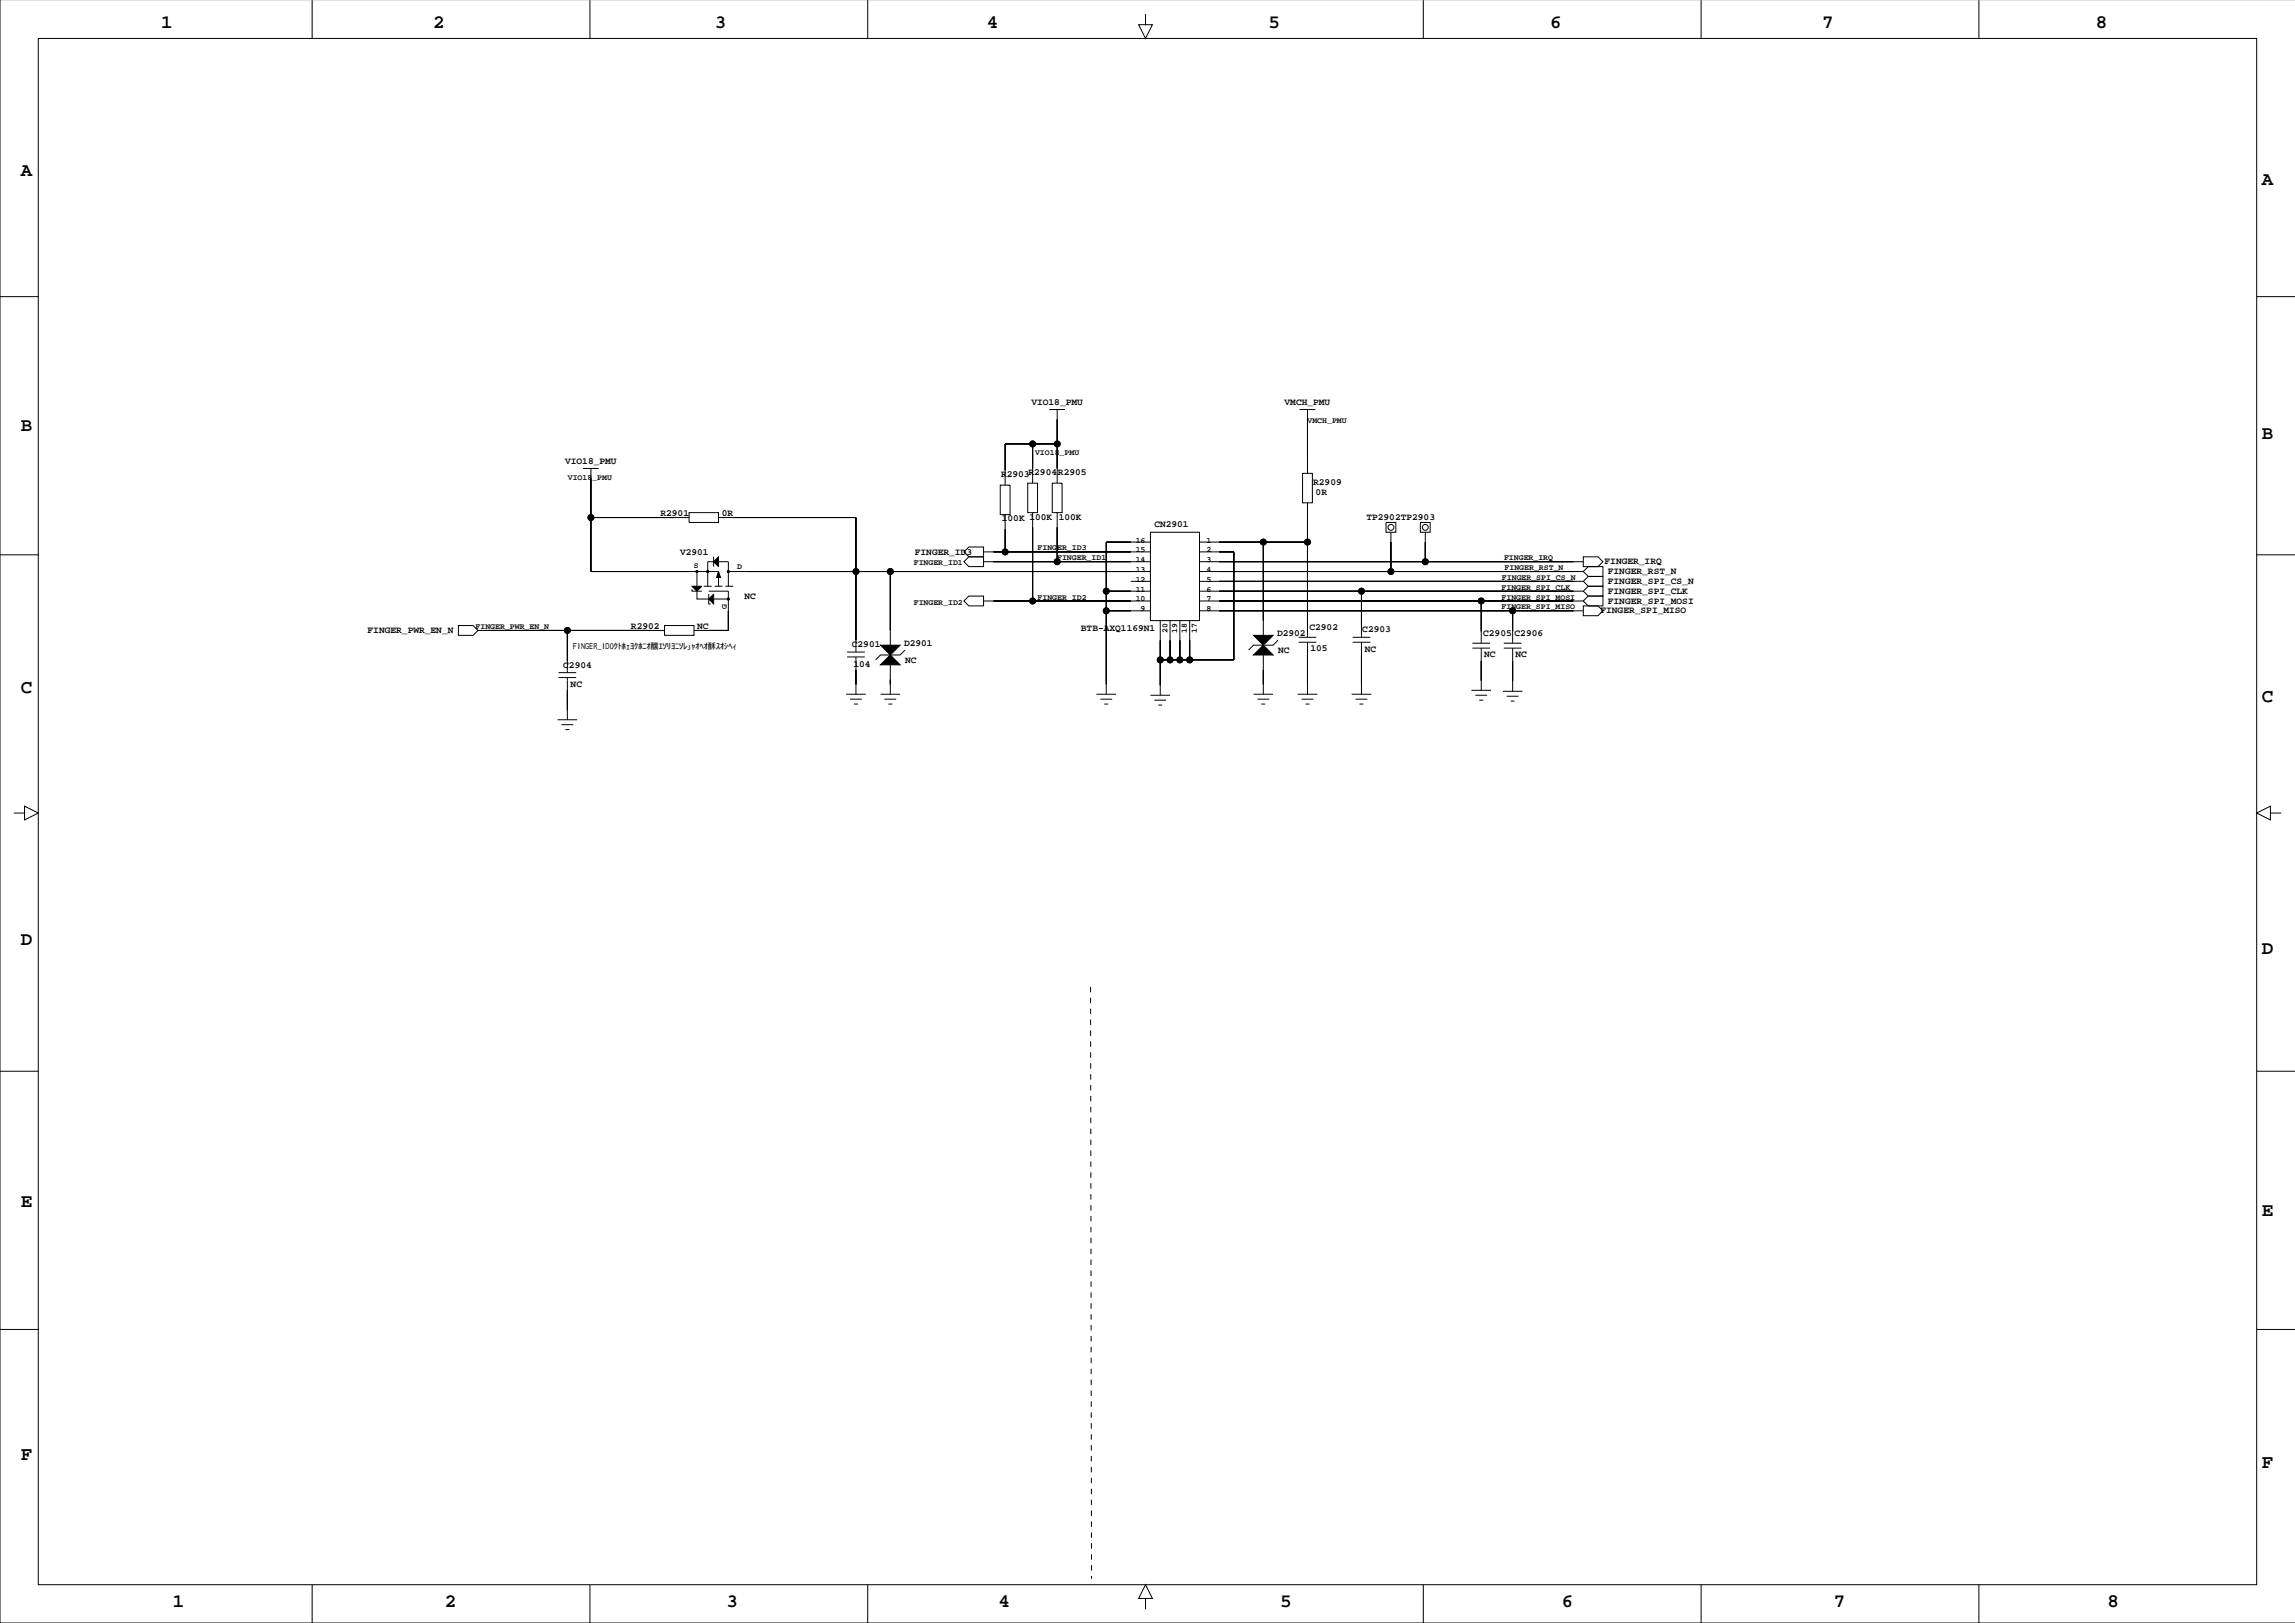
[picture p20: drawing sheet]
<svg xmlns="http://www.w3.org/2000/svg" width="594mm" height="420mm" viewBox="0 0 594 420" stroke-linecap="round" stroke-linejoin="round" font-family="sans-serif">
<defs><g id="words">
<g font-size="4.9">
<text x="41.7" y="7.3">1</text>
<text x="112" y="7.3">2</text>
<text x="184.9" y="7.3">3</text>
<text x="255.3" y="7.3">4</text>
<text x="328.1" y="7.3">5</text>
<text x="401" y="7.3">6</text>
<text x="471.4" y="7.3">7</text>
<text x="542.2" y="7.3">8</text>
<text x="5.4" y="45.6">A</text>
<text x="585.1" y="47.9">A</text>
<text x="5.4" y="111.4">B</text>
<text x="585.1" y="113.7">B</text>
<text x="5.4" y="179.2">C</text>
<text x="585.1" y="181.5">C</text>
<text x="5.4" y="244.4">D</text>
<text x="585.1" y="246.7">D</text>
<text x="5.4" y="312.3">E</text>
<text x="585.1" y="314.5">E</text>
<text x="5.4" y="377.5">F</text>
<text x="585.1" y="379.8">F</text>
<text x="44.7" y="415.6">1</text>
<text x="115.1" y="415.6">2</text>
<text x="188" y="415.6">3</text>
<text x="258.3" y="415.6">4</text>
<text x="331.2" y="415.6">5</text>
<text x="404.1" y="415.6">6</text>
<text x="474.4" y="415.6">7</text>
<text x="545.3" y="415.6">8</text>
</g>
<g font-size="2.5">
<text x="266.8" y="104.8">VIO18_PMU</text>
<text x="332.3" y="104.8">VMCH_PMU</text>
<text x="146.2" y="120.1">VIO18_PMU</text>
<text x="259" y="123.5">R2903R2904</text>
<text x="273.7" y="122.9">R2905</text>
<text x="339.7" y="125.5">R2909</text>
<text x="340.4" y="128">0R</text>
<text x="170.9" y="133.4">R2901</text>
<text x="186.7" y="133.4">0R</text>
<text x="259.2" y="134.9">100K 100K</text>
<text x="273.9" y="134.4">100K</text>
<text x="298.6" y="136.4">CN2901</text>
<text x="353.5" y="134.4">TP2902TP2903</text>
<text x="175.9" y="143.6">V2901</text>
<text x="236.7" y="143.4">FINGER_ID3</text>
<text x="415.1" y="146">FINGER_IRQ</text>
<text x="416" y="148.5">FINGER_RST_N</text>
<text x="192.6" y="155">NC</text>
<text x="416" y="153.6">FINGER_SPI_CLK</text>
<text x="416" y="151.1">FINGER_SPI_CS_N</text>
<text x="414" y="158.7">FINGER_SPI_MISO</text>
<text x="416" y="156.1">FINGER_SPI_MOSI</text>
<text x="95.1" y="163.8">FINGER_PWR_EN_N</text>
<text x="163.2" y="162.6">R2902</text>
<text x="180.4" y="162.6">NC</text>
<text x="220.4" y="167.4">C2901</text>
<text x="233.9" y="167.1">D2901</text>
<text x="279.6" y="163.3">BTB-AXQ1169N1</text>
<text x="330.4" y="164.6">D2902</text>
<text x="338.8" y="163.1">C2902</text>
<text x="352.4" y="163.6">C2903</text>
<text x="383.7" y="164.6">C2905</text>
<text x="391.8" y="164.6">C2906</text>
<text x="145.7" y="172.7">C2904</text>
<text x="220.8" y="172.5">104</text>
<text x="234.1" y="171.5">NC</text>
<text x="330.6" y="168.9">NC</text>
<text x="339" y="168.4">105</text>
<text x="353.1" y="168.7">NC</text>
<text x="384" y="169.9">NC</text>
<text x="392.1" y="169.9">NC</text>
<text x="147.6" y="177.8">NC</text>
</g>
<g font-size="2.1">
<text x="338.2" y="109.4">VMCH_PMU</text>
<text x="267.8" y="117.6">VIO18_PMU</text>
<text x="146.9" y="124.1">VIO18_PMU</text>
<text x="268.4" y="142.4">FINGER_ID3</text>
<text x="293.8" y="140.3">16</text>
<text x="293.8" y="142.9">15</text>
<text x="312.1" y="142.9">2</text>
<text x="312.1" y="140.3">1</text>
<text x="179.5" y="146.9">S</text>
<text x="190.7" y="147.2">D</text>
<text x="236.4" y="146.3">FINGER_ID1</text>
<text x="273.5" y="144.9">FINGER_ID1</text>
<text x="293.8" y="145.4">14</text>
<text x="293.8" y="148">13</text>
<text x="312.1" y="148">4</text>
<text x="312.1" y="145.4">3</text>
<text x="388.6" y="150">FINGER_SPI_CS_N</text>
<text x="389.1" y="144.9">FINGER_IRQ</text>
<text x="389.2" y="147.5">FINGER_RST_N</text>
<text x="268.4" y="155.1">FINGER_ID2</text>
<text x="293.8" y="150.5">12</text>
<text x="293.8" y="153">11</text>
<text x="293.8" y="155.6">10</text>
<text x="312.1" y="155.6">7</text>
<text x="312.1" y="153">6</text>
<text x="312.1" y="150.5">5</text>
<text x="388.5" y="152.5">FINGER_SPI_CLK</text>
<text x="388.5" y="155.1">FINGER_SPI_MOSI</text>
<text x="188" y="157.5" transform="rotate(-90 188 157.5)">G</text>
<text x="236.4" y="156.4">FINGER_ID2</text>
<text x="295.1" y="158.1">9</text>
<text x="312.1" y="158.1">8</text>
<text x="388.5" y="157.6">FINGER_SPI_MISO</text>
<text x="123" y="162.7">FINGER_PWR_EN_N</text>
<text x="148.2" y="167.8">FINGER_ID0ｸﾄﾎｪﾖｸﾎﾆｵ釀ｴｿﾘﾖﾆｿﾚ｣ｬｵﾍｵ酥ｽｵｼﾍｨ</text>
<text x="302" y="163.8" transform="rotate(-90 302 163.8)">20</text>
<text x="304.5" y="163.8" transform="rotate(-90 304.5 163.8)">19</text>
<text x="307.1" y="163.8" transform="rotate(-90 307.1 163.8)">18</text>
<text x="309.6" y="163.8" transform="rotate(-90 309.6 163.8)">17</text>
</g>
</g></defs>
<g fill="none" stroke="#000" stroke-width=".26">
<path d="M0 -.1v419.9h593.8M9.9 9.9h573.9v400h-573.9zM80.8 0v9.9M152.6 0v9.9M224.5 0v9.9M296.4 3.6v2.8h1.7l-1.7 3.5-1.8-3.5h1.8M368.2 0v9.9M440.1 0v9.9M511.9 0v9.9M0 76.7h9.9M583.8 76.7h9.9M267.1 114.8v10.2"/>
<path d="M271.5 105.9h4M273.5 108.5h.1M273.5 114.8h-13.5v10.7M273.5 105.9v19.1M336.2 105.9h4.1M338.3 108.5h.1M338.3 105.9v16.5M150.8 121.2h4.1M152.9 123.7h.1M152.9 121.2v26.6h33M152.9 133.9h25.4M178.3 132.6h7.6v2.5h-7.6z"/>
<path d="M185.9 133.9h35.5v34.8M258.8 125.5h2.5v7.6h-2.5zM260 133.1v9.7M265.9 125h2.5v7.6h-2.5zM267.1 132.6v22.9M272.2 125h2.6v7.6h-2.6zM273.5 132.6v12.7M297.6 137.7h12.7v22.8h-12.7zM337 122.4h2.5v7.7h-2.5zM338.3 130.1v34.7M358.6 135.1h2.5v2.6h-2.5zM359.8 137.7v10.1"/>
<path d="M367.5 135.1h2.5v2.6h-2.5zM368.7 137.7v7.6M0 143.5h9.9M179 152.4v.5h2.6M180.3 152.9v2h3M180.3 147.8v3.8M182.1 151.6h2M183.3 153.7v2.5h.6M183.3 152.9h5.1v10.2h-8.9M184.6 145.3h-1.5v6.3M184.6 144v2.6M184.6 154.9h3.8"/>
<path d="M184.9 151.6h2M185.9 145.3h2.5v6.3M185.9 149.1v2.5M187.7 151.6h2M188.4 147.8h109.2M230.3 147.8v19.1M249.4 142.8l1.2-1.3h3.9v2.5h-3.9zM249.4 155.5l1.2-1.3h3.9v2.5h-3.9zM250.6 144h3.9v2.6h-3.9l-1.2-1.3zM254.5 142.8h43.1M254.5 145.3h43.1M254.5 155.5h43.1"/>
<path d="M286.2 152.9h11.4M286.2 158h11.4M292.5 150.4h5.1M297.6 140.2h-11.4v39.4M310.3 142.8h8.9v27.9h-19M310.3 140.2h28M310.3 145.3h99.3M310.3 147.8h99.3M310.3 150.4h99.3M310.3 152.9h99.3M310.3 155.5h99.3M310.3 158h99.3"/>
<path d="M326.8 140.2v24.1M352.2 152.9v11.9M383.2 155.5v10.9M391.3 158v8.4M409.6 144h3.8l1.3 1.3-1.3 1.3h-3.8zM409.6 156.7h3.8l1.3 1.3-1.3 1.3h-3.8zM410.9 154.2h3.8v2.5h-3.8l-1.3-1.2zM410.9 151.6h3.8v2.6h-3.8l-1.3-1.3zM410.9 149.1h3.8v2.5h-3.8l-1.3-1.2zM410.9 146.6h3.8v2.5h-3.8l-1.3-1.3zM583.8 143.5h9.9M118.6 161.8h3.8l1.3 1.3-1.3 1.2h-3.8z"/>
<path d="M123.7 163.1h48.2M144.5 175.3h4.6M144.5 174h4.6M146.8 163.1v10.9M146.8 175.3v10.9M171.9 161.8h7.6v2.5h-7.6zM218.9 179.6h5.1M219.2 169.9h4.5M219.2 168.7h4.5M221.4 177h.1M221.4 169.9v9.7M227.8 179.6h5.1"/>
<path d="M230.3 177h.1M230.3 172v7.6M234.1 168.1l-1.2 1.3h-5.1l-1.3 1.3M283.7 179.6h5M286.2 177h.1M297.6 179.8h5.1M300.2 177.3h.1M300.2 160.5v19.3M302.7 160.5v10.2M305.2 160.5v10.2M307.8 160.5v10.2M324.3 179.6h5.1"/>
<path d="M326.8 177h.1M326.8 169.4v10.2M330.6 165.6l-1.2 1.3h-5.1l-1.3 1.2M335.7 179.6h5.1M336 166.1h4.5M336 164.8h4.5M338.3 177h.1M338.3 166.1v13.5M349.7 179.6h5.1M349.9 166.1h4.6M349.9 164.8h4.6M352.2 177h.1"/>
<path d="M352.2 166.1v13.5M380.7 178.6h5M380.9 167.6h4.6M380.9 166.4h4.6M381.7 179.8h3M383.2 176h.1M383.2 167.6v11M388.8 178.8h5.1M389 167.6h4.6M389 166.4h4.6M391.3 176.3h.1M391.3 167.6v11.2"/>
<path d="M144.2 186.2h5.1M145.3 187.4h3M146.3 188.7h1M146.8 183.6h.1M219.9 180.8h3.1M220.9 182.1h1M228.8 180.8h3M229.8 182.1h1M284.7 180.8h3M285.7 182.1h1M298.6 181.1h3.1M299.7 182.4h1"/>
<path d="M325.3 180.8h3M326.3 182.1h1M336.7 180.8h3.1M337.7 182.1h1.1M350.7 180.8h3M351.7 182.1h1M382.7 181.1h1M389.8 180.1h3M390.8 181.4h1M3.6 210.3h2.7v-1.8l3.6 1.8-3.6 1.8v-1.8M587.4 210.3v-1.8l-3.6 1.8 3.6 1.8v-1.8h2.8M0 277.1h9.9"/>
<path d="M583.8 277.1h9.9M0 343.9h9.9M583.8 343.9h9.9M80.8 409.9v9.9M152.6 409.9v9.9M224.5 409.9v9.9M296.4 413.5h1.7l-1.7-3.6-1.8 3.6h1.8v2.8M368.2 409.9v9.9M440.1 409.9v9.9M511.9 409.9v9.9"/>
<circle cx="267.1" cy="114.8" r=".76"/>
<circle cx="273.5" cy="114.8" r=".76"/>
<circle cx="152.9" cy="133.9" r=".76"/>
<circle cx="359.8" cy="136.4" r=".76"/>
<circle cx="368.7" cy="136.4" r=".76"/>
<circle cx="180.3" cy="147.8" r=".25"/>
<circle cx="183.1" cy="147.8" r=".25"/>
<circle cx="188.4" cy="154.9" r=".25"/>
<circle cx="188.4" cy="147.8" r=".25"/>
<circle cx="221.4" cy="147.8" r=".76"/>
<circle cx="230.3" cy="147.8" r=".76"/>
<circle cx="260" cy="142.8" r=".76"/>
<circle cx="267.1" cy="155.5" r=".76"/>
<circle cx="273.5" cy="145.3" r=".76"/>
<circle cx="286.2" cy="158" r=".76"/>
<circle cx="286.2" cy="152.9" r=".76"/>
<circle cx="326.8" cy="140.2" r=".76"/>
<circle cx="338.3" cy="140.2" r=".76"/>
<circle cx="352.2" cy="152.9" r=".76"/>
<circle cx="359.8" cy="147.8" r=".76"/>
<circle cx="368.7" cy="145.3" r=".76"/>
<circle cx="383.2" cy="155.5" r=".76"/>
<circle cx="391.3" cy="158" r=".76"/>
<circle cx="146.8" cy="163.1" r=".76"/>
<circle cx="300.2" cy="170.7" r=".76"/>
<circle cx="302.7" cy="170.7" r=".76"/>
<circle cx="305.2" cy="170.7" r=".76"/>
<circle cx="307.8" cy="170.7" r=".76"/>
</g>
<g fill="#000" stroke="#000" stroke-width=".26">
<path d="M260 114.8v6.9z" fill-rule="evenodd"/>
<path d="M260 114.8h7.1z" fill-rule="evenodd"/>
<path d="M267.1 114.8v6.4z" fill-rule="evenodd"/>
<path d="M273.5 108.5v6.3z" fill-rule="evenodd"/>
<path d="M273.5 114.8v6.4z" fill-rule="evenodd"/>
<path d="M267.1 114.8h6.4z" fill-rule="evenodd"/>
<path d="M338.3 108.5v10.1z" fill-rule="evenodd"/>
<path d="M152.9 123.7v10.2z" fill-rule="evenodd"/>
<path d="M152.9 133.9v13.9z" fill-rule="evenodd"/>
<path d="M152.9 133.9h21.6z" fill-rule="evenodd"/>
<path d="M189.7 133.9h31.7z" fill-rule="evenodd"/>
<path d="M221.4 133.9v13.9z" fill-rule="evenodd"/>
<path d="M260 136.9v5.9z" fill-rule="evenodd"/>
<path d="M267.1 136.4v19.1z" fill-rule="evenodd"/>
<path d="M273.5 136.4v8.9z" fill-rule="evenodd"/>
<path d="M338.3 133.9v6.3z" fill-rule="evenodd"/>
<path d="M152.9 147.8h25.4z" fill-rule="evenodd"/>
<path d="M179 151.6h2.6l-1.3 1.3z" fill-rule="evenodd"/>
<path d="M183.3 154.9l1.3-1.2v2.5z" fill-rule="evenodd"/>
<path d="M185.9 144v2.6l-1.3-1.3z" fill-rule="evenodd"/>
<path d="M185.9 147.8l.5 1.6h-1z" fill-rule="evenodd"/>
<path d="M188.4 158v5.1z" fill-rule="evenodd"/>
<path d="M193.5 147.8h27.9z" fill-rule="evenodd"/>
<path d="M221.4 147.8v17.8z" fill-rule="evenodd"/>
<path d="M221.4 147.8h8.9z" fill-rule="evenodd"/>
<path d="M230.3 147.8v15.3z" fill-rule="evenodd"/>
<path d="M257 142.8h3z" fill-rule="evenodd"/>
<path d="M257 155.5h10.1z" fill-rule="evenodd"/>
<path d="M257 145.3h16.5z" fill-rule="evenodd"/>
<path d="M286.2 158v19z" fill-rule="evenodd"/>
<path d="M286.2 140.2v12.7z" fill-rule="evenodd"/>
<path d="M286.2 152.9v5.1z" fill-rule="evenodd"/>
<path d="M286.2 140.2h6.3z" fill-rule="evenodd"/>
<path d="M286.2 152.9h6.3z" fill-rule="evenodd"/>
<path d="M286.2 158h6.3z" fill-rule="evenodd"/>
<path d="M260 142.8h32.5z" fill-rule="evenodd"/>
<path d="M273.5 145.3h19z" fill-rule="evenodd"/>
<path d="M267.1 155.5h25.4z" fill-rule="evenodd"/>
<path d="M230.3 147.8h62.2z" fill-rule="evenodd"/>
<path d="M315.4 142.8h3.8z" fill-rule="evenodd"/>
<path d="M319.2 142.8v27.9z" fill-rule="evenodd"/>
<path d="M326.8 140.2v20.3z" fill-rule="evenodd"/>
<path d="M315.4 140.2h11.4z" fill-rule="evenodd"/>
<path d="M338.3 140.2v21.6z" fill-rule="evenodd"/>
<path d="M326.8 140.2h11.5z" fill-rule="evenodd"/>
<path d="M315.4 150.4h35.5z" fill-rule="evenodd"/>
<path d="M352.2 152.9v8.9z" fill-rule="evenodd"/>
<path d="M315.4 152.9h36.8z" fill-rule="evenodd"/>
<path d="M359.8 140.2v7.6z" fill-rule="evenodd"/>
<path d="M315.4 147.8h44.4z" fill-rule="evenodd"/>
<path d="M368.7 140.2v5.1z" fill-rule="evenodd"/>
<path d="M315.4 145.3h53.3z" fill-rule="evenodd"/>
<path d="M315.4 155.5h67.8z" fill-rule="evenodd"/>
<path d="M383.2 155.5v7.8z" fill-rule="evenodd"/>
<path d="M315.4 158h75.9z" fill-rule="evenodd"/>
<path d="M391.3 158v5.3z" fill-rule="evenodd"/>
<path d="M359.8 147.8h47.3z" fill-rule="evenodd"/>
<path d="M350.9 150.4h56.2z" fill-rule="evenodd"/>
<path d="M352.2 152.9h54.9z" fill-rule="evenodd"/>
<path d="M368.7 145.3h38.4z" fill-rule="evenodd"/>
<path d="M383.2 155.5h23.9z" fill-rule="evenodd"/>
<path d="M391.3 158h15.8z" fill-rule="evenodd"/>
<path d="M146.8 178.6v5z" fill-rule="evenodd"/>
<path d="M146.8 163.1v7.8z" fill-rule="evenodd"/>
<path d="M126.2 163.1h20.6z" fill-rule="evenodd"/>
<path d="M146.8 163.1h21.3z" fill-rule="evenodd"/>
<path d="M183.3 163.1h5.1z" fill-rule="evenodd"/>
<path d="M221.4 173.2v3.8z" fill-rule="evenodd"/>
<path d="M227.8 166.9h5.1l-2.6 2.5z" fill-rule="evenodd"/>
<path d="M230.3 169.4l2.6 2.6h-5.1z" fill-rule="evenodd"/>
<path d="M230.3 175.8v1.2z" fill-rule="evenodd"/>
<path d="M300.2 170.7v6.6z" fill-rule="evenodd"/>
<path d="M300.2 165.6v5.1z" fill-rule="evenodd"/>
<path d="M302.7 165.6v5.1z" fill-rule="evenodd"/>
<path d="M300.2 170.7h2.5z" fill-rule="evenodd"/>
<path d="M305.2 165.6v5.1z" fill-rule="evenodd"/>
<path d="M302.7 170.7h2.5z" fill-rule="evenodd"/>
<path d="M307.8 165.6v5.1z" fill-rule="evenodd"/>
<path d="M305.2 170.7h2.6z" fill-rule="evenodd"/>
<path d="M307.8 170.7h11.4z" fill-rule="evenodd"/>
<path d="M324.3 164.3h5.1l-2.6 2.6z" fill-rule="evenodd"/>
<path d="M326.8 166.9l2.6 2.5h-5.1z" fill-rule="evenodd"/>
<path d="M326.8 173.2v3.8z" fill-rule="evenodd"/>
<path d="M338.3 169.4v7.6z" fill-rule="evenodd"/>
<path d="M352.2 169.4v7.6z" fill-rule="evenodd"/>
<path d="M383.2 170.9v5.1z" fill-rule="evenodd"/>
<path d="M391.3 170.9v5.4z" fill-rule="evenodd"/>
<circle cx="267.1" cy="114.8" r=".76"/>
<circle cx="273.5" cy="114.8" r=".76"/>
<circle cx="152.9" cy="133.9" r=".76"/>
<circle cx="180.3" cy="147.8" r=".25"/>
<circle cx="183.1" cy="147.8" r=".25"/>
<circle cx="188.4" cy="154.9" r=".25"/>
<circle cx="188.4" cy="147.8" r=".25"/>
<circle cx="221.4" cy="147.8" r=".76"/>
<circle cx="230.3" cy="147.8" r=".76"/>
<circle cx="260" cy="142.8" r=".76"/>
<circle cx="267.1" cy="155.5" r=".76"/>
<circle cx="273.5" cy="145.3" r=".76"/>
<circle cx="286.2" cy="158" r=".76"/>
<circle cx="286.2" cy="152.9" r=".76"/>
<circle cx="326.8" cy="140.2" r=".76"/>
<circle cx="338.3" cy="140.2" r=".76"/>
<circle cx="352.2" cy="152.9" r=".76"/>
<circle cx="359.8" cy="147.8" r=".76"/>
<circle cx="368.7" cy="145.3" r=".76"/>
<circle cx="383.2" cy="155.5" r=".76"/>
<circle cx="391.3" cy="158" r=".76"/>
<circle cx="146.8" cy="163.1" r=".76"/>
<circle cx="300.2" cy="170.7" r=".76"/>
<circle cx="302.7" cy="170.7" r=".76"/>
<circle cx="305.2" cy="170.7" r=".76"/>
<circle cx="307.8" cy="170.7" r=".76"/>
</g>
<path d="M282.1 255.3l.3 153.1" fill="none" stroke="#000" stroke-width=".26" stroke-dasharray="1.4 1.4" stroke-linecap="butt"/>
<use href="#words"/>
</svg>
